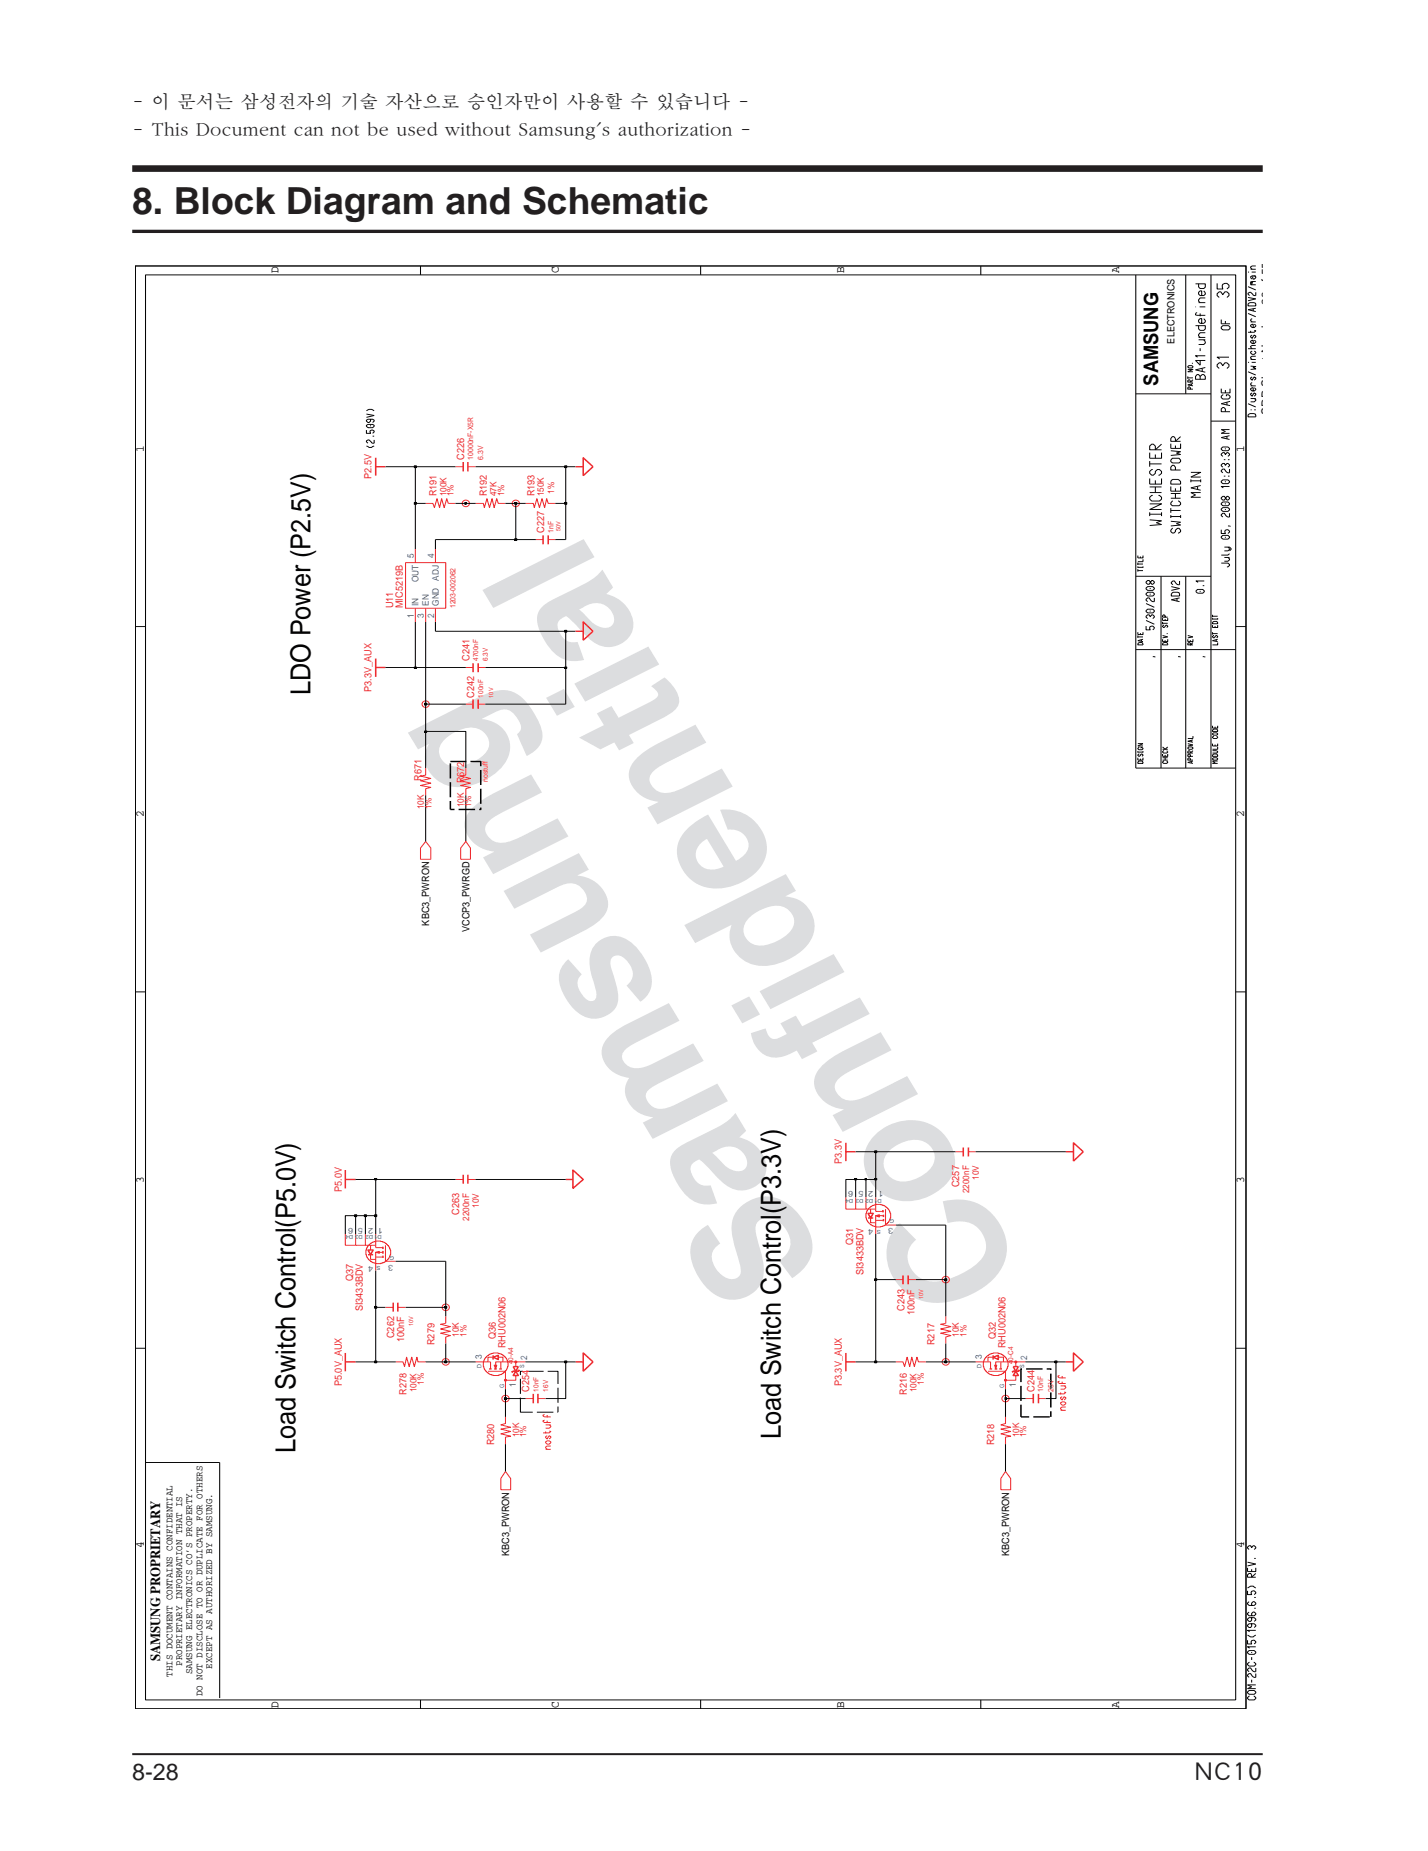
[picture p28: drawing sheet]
<svg xmlns="http://www.w3.org/2000/svg" width="216mm" height="280mm" viewBox="0 0 216 280" stroke-linecap="round" stroke-linejoin="round" font-family="sans-serif">
<defs><g id="words">
<g font-size="23.9" fill="#dcdddf">
<text x="125.2" y="191.6" transform="rotate(-121 125.2 191.6)">Samsung</text>
<text x="155.3" y="192.7" transform="rotate(-121 155.3 192.7)">Confidential</text>
</g>
<text font-size="5.6" fill="#231f20" x="20" y="32.3">8. Block Diagram and Schematic</text>
<g font-size="4.2" fill="#030303">
<text x="47" y="105.2" transform="rotate(-90 47 105.2)">LDO Power (P2.5V)</text>
<text x="44.7" y="219.8" transform="rotate(-90 44.7 219.8)">Load Switch Control(P5.0V)</text>
<text x="118.1" y="217.7" transform="rotate(-90 118.1 217.7)">Load Switch Control(P3.3V)</text>
</g>
<g font-size="3.5" fill="#231f20">
<text x="20" y="269.2">8-28</text>
<text x="180.6" y="269">NC10</text>
</g>
<text font-size="3" fill="#030303" x="175.2" y="58.3" transform="rotate(-90 175.2 58.3)">SAMSUNG</text>
<g font-size="2.8" fill="#231f20">
<text x="20" y="16.3">- 이 문서는 삼성전자의 기술 자산으로 승인자만이 사용할 수 있습니다 -</text>
<text x="20" y="20.5">- This Document can not be used without Samsung's authorization -</text>
</g>
<text font-size="2.1" fill="#030303" x="24.2" y="251.3" transform="rotate(-90 24.2 251.3)">SAMSUNG PROPRIETARY</text>
<text font-size="1.9" fill="#231f20" x="192.2" y="62.7" transform="rotate(-90 192.2 62.7)">SRP Sheet Number: 28 of 55</text>
<g font-size="1.8" fill="#030303">
<text x="42.2" y="41.4" transform="rotate(-90 42.2 41.4)">D</text>
<text x="84.5" y="41.4" transform="rotate(-90 84.5 41.4)">C</text>
<text x="127.7" y="41.4" transform="rotate(-90 127.7 41.4)">B</text>
<text x="169.3" y="41.4" transform="rotate(-90 169.3 41.4)">A</text>
<text x="21.7" y="68.3" transform="rotate(-90 21.7 68.3)">1</text>
<text x="188.2" y="68.3" transform="rotate(-90 188.2 68.3)">1</text>
<text x="21.7" y="123.6" transform="rotate(-90 21.7 123.6)">2</text>
<text x="188.2" y="123.6" transform="rotate(-90 188.2 123.6)">2</text>
<text x="21.7" y="178.9" transform="rotate(-90 21.7 178.9)">3</text>
<text x="188.2" y="178.9" transform="rotate(-90 188.2 178.9)">3</text>
<text x="21.7" y="234.2" transform="rotate(-90 21.7 234.2)">4</text>
<text x="188.2" y="234.2" transform="rotate(-90 188.2 234.2)">4</text>
<text x="42.2" y="258.4" transform="rotate(-90 42.2 258.4)">D</text>
<text x="84.5" y="258.4" transform="rotate(-90 84.5 258.4)">C</text>
<text x="127.7" y="258.4" transform="rotate(-90 127.7 258.4)">B</text>
<text x="169.3" y="258.4" transform="rotate(-90 169.3 258.4)">A</text>
</g>
<g font-size="1.5" fill="#030303">
<text x="177.6" y="52" transform="rotate(-90 177.6 52)">ELECTRONICS</text>
<text x="64.9" y="140" transform="rotate(-90 64.9 140)">KBC3_PWRON</text>
<text x="71" y="141" transform="rotate(-90 71 141)">VCCP3_PWRGD</text>
<text x="77" y="235.4" transform="rotate(-90 77 235.4)">KBC3_PWRON</text>
<text x="152.6" y="235.4" transform="rotate(-90 152.6 235.4)">KBC3_PWRON</text>
<text x="26.1" y="253.7" transform="rotate(-90 26.1 253.7)">THIS DOCUMENT CONTAINS CONFIDENTIAL</text>
<text x="27.6" y="252" transform="rotate(-90 27.6 252)">PROPRIETARY INFORMATION THAT IS</text>
<text x="29.1" y="253.2" transform="rotate(-90 29.1 253.2)">SAMSUNG ELECTRONICS CO’S PROPERTY.</text>
<text x="30.6" y="256.6" transform="rotate(-90 30.6 256.6)">DO NOT DISCLOSE TO OR DUPLICATE FOR OTHERS</text>
<text x="32.1" y="252.4" transform="rotate(-90 32.1 252.4)">EXCEPT AS AUTHORIZED BY SAMSUNG.</text>
</g>
<g font-size="1.5" fill="#ee292e">
<text x="70.2" y="69.5" transform="rotate(-90 70.2 69.5)">C226</text>
<text x="56.2" y="72.5" transform="rotate(-90 56.2 72.5)">P2.5V</text>
<text x="66" y="75.1" transform="rotate(-90 66 75.1)">R191</text>
<text x="73.7" y="75.1" transform="rotate(-90 73.7 75.1)">R192</text>
<text x="80.8" y="75.1" transform="rotate(-90 80.8 75.1)">R193</text>
<text x="82.3" y="80.6" transform="rotate(-90 82.3 80.6)">C227</text>
<text x="59.5" y="92" transform="rotate(-90 59.5 92)">U11</text>
<text x="61" y="92" transform="rotate(-90 61 92)">MIC5219B</text>
<text x="71" y="100" transform="rotate(-90 71 100)">C241</text>
<text x="56.2" y="104.7" transform="rotate(-90 56.2 104.7)">P3.3V_AUX</text>
<text x="71.7" y="105.5" transform="rotate(-90 71.7 105.5)">C242</text>
<text x="63.8" y="118.1" transform="rotate(-90 63.8 118.1)">R671</text>
<text x="70.2" y="118.5" transform="rotate(-90 70.2 118.5)">R672</text>
<text x="127.3" y="176.1" transform="rotate(-90 127.3 176.1)">P3.3V</text>
<text x="145.1" y="179.6" transform="rotate(-90 145.1 179.6)">C257</text>
<text x="51.7" y="180.3" transform="rotate(-90 51.7 180.3)">P5.0V</text>
<text x="69.5" y="183.8" transform="rotate(-90 69.5 183.8)">C263</text>
<text x="129" y="188.3" transform="rotate(-90 129 188.3)">Q31</text>
<text x="53.4" y="193.8" transform="rotate(-90 53.4 193.8)">Q37</text>
<text x="130.6" y="192.9" transform="rotate(-90 130.6 192.9)">SI3433BDV</text>
<text x="54.9" y="198.4" transform="rotate(-90 54.9 198.4)">SI3433BDV</text>
<text x="59.6" y="202.4" transform="rotate(-90 59.6 202.4)">C262</text>
<text x="61.1" y="203" transform="rotate(-90 61.1 203)">100nF</text>
<text x="65.7" y="203.5" transform="rotate(-90 65.7 203.5)">R279</text>
<text x="75" y="202.6" transform="rotate(-90 75 202.6)">Q36</text>
<text x="76.5" y="203.9" transform="rotate(-90 76.5 203.9)">RHU002N06</text>
<text x="136.8" y="198.3" transform="rotate(-90 136.8 198.3)">C243</text>
<text x="138.3" y="198.9" transform="rotate(-90 138.3 198.9)">100nF</text>
<text x="141.3" y="203.5" transform="rotate(-90 141.3 203.5)">R217</text>
<text x="150.6" y="202.6" transform="rotate(-90 150.6 202.6)">Q32</text>
<text x="152.1" y="203.9" transform="rotate(-90 152.1 203.9)">RHU002N06</text>
<text x="51.7" y="209.7" transform="rotate(-90 51.7 209.7)">P5.0V_AUX</text>
<text x="127.3" y="209.7" transform="rotate(-90 127.3 209.7)">P3.3V_AUX</text>
<text x="61.5" y="211" transform="rotate(-90 61.5 211)">R278</text>
<text x="80" y="210.5" transform="rotate(-90 80 210.5)">C254</text>
<text x="137.1" y="211" transform="rotate(-90 137.1 211)">R216</text>
<text x="156.5" y="210.5" transform="rotate(-90 156.5 210.5)">C244</text>
<text x="74.8" y="218.6" transform="rotate(-90 74.8 218.6)">R280</text>
<text x="150.4" y="218.6" transform="rotate(-90 150.4 218.6)">R218</text>
</g>
<g font-size="1.4" fill="#ee292e">
<text x="67.5" y="75.1" transform="rotate(-90 67.5 75.1)">100K</text>
<text x="68.6" y="75.1" transform="rotate(-90 68.6 75.1)">1%</text>
<text x="75.1" y="75.1" transform="rotate(-90 75.1 75.1)">47K</text>
<text x="76.3" y="75.1" transform="rotate(-90 76.3 75.1)">1%</text>
<text x="82.3" y="75.1" transform="rotate(-90 82.3 75.1)">150K</text>
<text x="83.8" y="74.7" transform="rotate(-90 83.8 74.7)">1%</text>
<text x="64.1" y="122.4" transform="rotate(-90 64.1 122.4)">10K</text>
<text x="65.3" y="122.4" transform="rotate(-90 65.3 122.4)">1%</text>
<text x="70.2" y="122.1" transform="rotate(-90 70.2 122.1)">10K</text>
<text x="71.3" y="122.1" transform="rotate(-90 71.3 122.1)">1%</text>
<text x="148.1" y="178.5" transform="rotate(-90 148.1 178.5)">10V</text>
<text x="71" y="184.7" transform="rotate(-90 71 184.7)">2200nF</text>
<text x="72.4" y="182.7" transform="rotate(-90 72.4 182.7)">10V</text>
<text x="146.6" y="180.5" transform="rotate(-90 146.6 180.5)">2200nF</text>
<text x="69.4" y="202.2" transform="rotate(-90 69.4 202.2)">10K</text>
<text x="70.6" y="202.2" transform="rotate(-90 70.6 202.2)">1%</text>
<text x="145" y="202.2" transform="rotate(-90 145 202.2)">10K</text>
<text x="146.2" y="202.2" transform="rotate(-90 146.2 202.2)">1%</text>
<text x="64.1" y="209.5" transform="rotate(-90 64.1 209.5)">1%</text>
<text x="139.7" y="209.5" transform="rotate(-90 139.7 209.5)">1%</text>
<text x="63" y="210.6" transform="rotate(-90 63 210.6)">100K</text>
<text x="138.6" y="210.6" transform="rotate(-90 138.6 210.6)">100K</text>
<text x="78.5" y="217.4" transform="rotate(-90 78.5 217.4)">10K</text>
<text x="79.6" y="217.4" transform="rotate(-90 79.6 217.4)">1%</text>
<text x="154.1" y="217.4" transform="rotate(-90 154.1 217.4)">10K</text>
<text x="155.2" y="217.4" transform="rotate(-90 155.2 217.4)">1%</text>
</g>
<g font-size="1.4" fill="#2859a8">
<text x="62.6" y="84.4" transform="rotate(-90 62.6 84.4)">5</text>
<text x="63.3" y="88.1" transform="rotate(-90 63.3 88.1)">OUT</text>
<text x="65.7" y="84.4" transform="rotate(-90 65.7 84.4)">4</text>
<text x="66.4" y="87.8" transform="rotate(-90 66.4 87.8)">ADJ</text>
<text x="62.6" y="93.4" transform="rotate(-90 62.6 93.4)">1</text>
<text x="63.3" y="91.7" transform="rotate(-90 63.3 91.7)">IN</text>
<text x="64.1" y="93.4" transform="rotate(-90 64.1 93.4)">3</text>
<text x="64.9" y="91.7" transform="rotate(-90 64.9 91.7)">EN</text>
<text x="65.7" y="93.4" transform="rotate(-90 65.7 93.4)">2</text>
<text x="66.4" y="91.7" transform="rotate(-90 66.4 91.7)">GND</text>
<text x="72.9" y="205.5" transform="rotate(-90 72.9 205.5)">3</text>
<text x="78" y="209.8" transform="rotate(-90 78 209.8)">1</text>
<text x="79.7" y="205.7" transform="rotate(-90 79.7 205.7)">2</text>
<text x="148.5" y="205.5" transform="rotate(-90 148.5 205.5)">3</text>
<text x="153.7" y="209.8" transform="rotate(-90 153.7 209.8)">1</text>
<text x="155.4" y="205.7" transform="rotate(-90 155.4 205.7)">2</text>
</g>
<g font-size="1.2" fill="#2859a8">
<text x="53.4" y="185.8" transform="rotate(-180 53.4 185.8)">6</text>
<text x="54.9" y="185.8" transform="rotate(-180 54.9 185.8)">5</text>
<text x="57.9" y="185.8" transform="rotate(-180 57.9 185.8)">1 2</text>
<text x="130.6" y="180.2" transform="rotate(-180 130.6 180.2)">5 6</text>
<text x="132.1" y="180.2" transform="rotate(-180 132.1 180.2)">2</text>
<text x="132.1" y="186" transform="rotate(-180 132.1 186)">4</text>
<text x="133.6" y="180.2" transform="rotate(-180 133.6 180.2)">1</text>
<text x="135.1" y="185.8" transform="rotate(-180 135.1 185.8)">3</text>
<text x="56.4" y="191.5" transform="rotate(-180 56.4 191.5)">4</text>
<text x="59.5" y="191.3" transform="rotate(-180 59.5 191.3)">3</text>
</g>
<g font-size="1.1" fill="#ee292e">
<text x="71.6" y="69.5" transform="rotate(-90 71.6 69.5)">10000nF-X5R</text>
<text x="73.1" y="69.5" transform="rotate(-90 73.1 69.5)">6.3V</text>
<text x="83.7" y="80.6" transform="rotate(-90 83.7 80.6)">1nF</text>
<text x="68.9" y="92" transform="rotate(-90 68.9 92)">1203-002062</text>
<text x="72.3" y="100" transform="rotate(-90 72.3 100)">4700nF</text>
<text x="73.8" y="100" transform="rotate(-90 73.8 100)">6.3V</text>
<text x="73.1" y="105.5" transform="rotate(-90 73.1 105.5)">100nF</text>
<text x="73.8" y="118.3" transform="rotate(-90 73.8 118.3)">nostuff</text>
<text x="77.6" y="206.4" transform="rotate(-90 77.6 206.4)">40-A4</text>
<text x="153.3" y="206.4" transform="rotate(-90 153.3 206.4)">40-C4</text>
<text x="81.4" y="210.5" transform="rotate(-90 81.4 210.5)">10nF</text>
<text x="82.9" y="210.5" transform="rotate(-90 82.9 210.5)">16V</text>
<text x="157.8" y="210.5" transform="rotate(-90 157.8 210.5)">10nF</text>
<text x="159.3" y="210.5" transform="rotate(-90 159.3 210.5)">25V</text>
</g>
<g font-size=".9" fill="#ee292e">
<text x="84.8" y="80.3" transform="rotate(-90 84.8 80.3)">50V</text>
<text x="74.6" y="105.5" transform="rotate(-90 74.6 105.5)">10V</text>
<text x="139.6" y="196.5" transform="rotate(-90 139.6 196.5)">10V</text>
<text x="62.5" y="200.6" transform="rotate(-90 62.5 200.6)">10V</text>
</g>
<g font-size=".9" fill="#2859a8">
<text x="72.8" y="206.9" transform="rotate(-90 72.8 206.9)">D</text>
<text x="76.2" y="210" transform="rotate(-90 76.2 210)">G</text>
<text x="79.3" y="206.9" transform="rotate(-90 79.3 206.9)">S</text>
<text x="148.5" y="206.9" transform="rotate(-90 148.5 206.9)">D</text>
<text x="151.9" y="210" transform="rotate(-90 151.9 210)">G</text>
<text x="154.9" y="206.9" transform="rotate(-90 154.9 206.9)">S</text>
</g>
<g font-size=".8" fill="#2859a8">
<text x="133.4" y="181.4" transform="rotate(-180 133.4 181.4)">D1 D2 D3 D4</text>
<text x="135.3" y="184.4" transform="rotate(-180 135.3 184.4)">G</text>
<text x="56.4" y="186.9" transform="rotate(-180 56.4 186.9)">D2 D3 D4</text>
<text x="57.5" y="191.6" transform="rotate(-180 57.5 191.6)">S</text>
<text x="57.8" y="186.9" transform="rotate(-180 57.8 186.9)">D1</text>
<text x="59.6" y="190" transform="rotate(-180 59.6 190)">G</text>
<text x="133.2" y="186" transform="rotate(-180 133.2 186)">S</text>
</g>
</g></defs>
<path d="M20 265.3h171" fill="none" stroke="#231f20" stroke-width=".3"/>
<path d="M20 25.5h171" fill="none" stroke="#231f20" stroke-width="1" stroke-linecap="butt"/>
<path d="M20 35h171" fill="none" stroke="#231f20" stroke-width=".5"/>
<path d="M20 39.9h170.9v220.9h-170.9z" fill="#fff"/>
<path d="M64.4 116.2v1.1l-.8 .1 1.6 .4-1.6 .3 1.6 .4-1.6 .3 1.6 .3-.8 .2v1M58.3 197.8h1.2M60.2 197.8h1.1M71.9 206h2.3v1.1M73.4 205.4l.5-.5 .7-.2h.8l.4 .1 .7 .6 .3 .4v.9l-.3 .7-.4 .4-.7 .3h-.8l-.5-.2-.8-.7a1.52 1.52 0 0 1-.2-1.2zM74.6 205.3h-.8v.7M75.4 205.3h.7v.7M75.8 206v1.1M76.5 222.6l.7 1.1v1.7h-1.4v-1.7z" fill="none" stroke="#ee292e" stroke-width=".15"/>
<path d="M85.6 178.4h1.1M86.7 177l1.5 1.4-1.5 1.4zM59.5 197.1v1.3M60.2 197.1v1.3M52.2 206h1.6M52.2 204.7v2.7M74 207.1h.4M74.7 207.1h.4M75.5 207.1h.4M77.6 206.7h.8l-.4 .7z" fill="none" stroke="#ee292e" stroke-width=".22"/>
<path d="M74.7 206.5h.4l-.1 .6z" fill="#ee292e"/>
<path d="M73.8 207.4h2.7v2.7M74.7 206.5h.4l-.1 .6zM79.5 206h-4.5v.7" fill="none" stroke="#ee292e" stroke-width=".15"/>
<path d="M74.6 205.3l.8-.3v.7zM74.6 205v.7M78.6 207.2l-.2 .2h-.8l-.2 .2" fill="none" stroke="#ee292e" stroke-width=".22"/>
<circle cx="78" cy="206" r=".15" fill="#ee292e"/>
<circle cx="78" cy="206" r=".15" fill="none" stroke="#ee292e" stroke-width=".15"/>
<circle cx="76.5" cy="208.8" r=".15" fill="#ee292e"/>
<g fill="none" stroke="#ee292e" stroke-width=".15">
<path d="M81.1 81.6h1M82.9 81.6h1.1M55.7 188.4l.4-.4 .7-.3h.8l.5 .2 .7 .5 .2 .5 .1 .9-.3 .6-.3 .3-.4 .3-.5 .1h-.8l-.4-.1-.8-.7a1.52 1.52 0 0 1-.3-1.2zM56 189.8v.7h.8M56.8 186.7v2h1.1M56.8 188.4h-.8v.7M56.8 190.2h1.1M57.9 189.4h-1.1v2.8M58.3 188.4v2.4h1.6M78 208.1v.7h-1.5M78 206v.7"/>
<circle cx="76.5" cy="208.8" r=".15"/>
</g>
<path d="M82.1 81v1.3M82.9 81v1.3M55.7 189.8h.7M55.7 189.1h.7l-.4 .7zM57.9 188.6v.3M57.9 189.2v.5M57.9 189.9v.4M78 207.4l.4 .7h-.8zM78.6 207.2l-.2 .2h-.8l-.2 .2M87.1 206h1.1M88.2 204.7l1.5 1.3-1.5 1.4z" fill="none" stroke="#ee292e" stroke-width=".22"/>
<path d="M56.8 189.4l.6-.1v.3z" fill="#ee292e"/>
<path d="M52.2 186.7v1.7h1.6M53.8 186.7v1.7h1.5M55.3 186.7v1.7h.7M56.8 189.4l.6-.1v.3zM131.3 182.9l.7-.6 .5-.1h.7l.5 .1 .7 .6 .2 .4 .1 1-.3 .6-.5 .4-.7 .3h-.7l-.5-.1-.8-.8a1.52 1.52 0 0 1-.2-1.2zM131.7 184.3v.7h.8M132.5 182.9h-.8v.6M132.5 184.6h1.1M132.5 181.1v2.2h1.1M133.6 183.9h-1.1v2.8M133.9 182.9v2.4h1.6" fill="none" stroke="#ee292e" stroke-width=".15"/>
<path d="M131.3 184.3h.8M131.3 183.5h.8l-.4 .8zM133.6 183v.4M133.6 183.8v.3M133.6 184.4v.3" fill="none" stroke="#ee292e" stroke-width=".22"/>
<path d="M132.5 183.9l.5-.1v.3z" fill="#ee292e"/>
<g fill="none" stroke="#ee292e" stroke-width=".15">
<path d="M64.4 76.1h1.1l.2 .7 .4-1.4 .4 1.4 .3-1.4 .4 1.4 .4-1.4 .2 .7h1.1M68.9 70.6h1.2M70.8 70.6h1.1M71.9 76.1h1.2l.2 .7 .4-1.4 .3 1.4 .4-1.4 .3 1.4 .4-1.4 .3 .7h1.1M79.5 76.1h1.2l.1 .7 .4-1.4 .4 1.4 .4-1.4 .4 1.4 .3-1.4 .2 .7h1.1M61.3 85.1h6.1v6.9h-6.1zM61.3 92h.1M62.8 83v2.1M62.8 92v2.1M64.4 92v2.1M65.9 83v2.1M65.9 92v2.1"/>
<path d="M70.5 101h1.1M70.5 116.2v1.1l-.8 .1 1.5 .4-1.5 .3 1.5 .4-1.5 .3 1.5 .3-.7 .2v1M72.3 101h1.1M64.4 127.3l.8 1v1.7h-1.6v-1.7zM70.5 127.3l.7 1v1.7h-1.5v-1.7zM144.5 174.2h1.2M146.5 174.2h1.1M67.4 199.1v1.1l-.8 .1 1.5 .4-1.5 .3 1.5 .4-1.5 .3 1.5 .3-.7 .2v1M127.9 181.1v1.8h1.5M129.4 181.1v1.8h1.6M131 181.1v1.8h.7M132.5 183.9l.5-.1v.3z"/>
<path d="M135.5 193.6h1.1M137.4 193.6h1.1M59.9 206h1.1l.2 .7 .3-1.4 .4 1.4 .4-1.4 .4 1.4 .4-1.4 .1 .7h1.2M76.5 214.3v1l-.7 .2 1.4 .4-1.4 .3 1.4 .3-1.4 .4 1.4 .3-.7 .2v1.1M79.5 211.6h1.2M81.4 211.6h1.1M147.6 206h2.2v1.1M149.1 205.4l.7-.6 .4-.1h.8l.5 .1 .7 .6 .2 .4 .1 .9-.5 .8-.5 .4-.5 .2h-.8l-.4-.2-.8-.7a1.52 1.52 0 0 1-.3-1.2zM150.2 205.3h-.8v.7M151 205.3h.8v.7M151.4 206v1.1M155.1 211.6h1.2"/>
<path d="M157.1 211.6h1.1M152.1 222.6l.8 1.1v1.7h-1.5v-1.7z"/>
<circle cx="70.4" cy="76.1" r=".52"/>
<circle cx="78" cy="76.1" r=".52"/>
<circle cx="64.4" cy="106.5" r=".52"/>
<circle cx="67.4" cy="197.8" r=".52"/>
<circle cx="143" cy="193.6" r=".52"/>
<circle cx="67.4" cy="206" r=".52"/>
<circle cx="76.4" cy="211.6" r=".52"/>
<circle cx="143" cy="206" r=".52"/>
<circle cx="152.1" cy="211.6" r=".52"/>
</g>
<g fill="none" stroke="#ee292e" stroke-width=".22">
<path d="M56.8 69.2v2.8M56.8 70.6h1.5M70.1 69.9v1.4M70.8 69.9v1.4M87.1 70.6h1.1M88.2 69.2l1.5 1.4-1.5 1.4zM56.8 99.6v2.8M87.1 95.5h1.1M88.2 94.1l1.5 1.4-1.5 1.3zM56.8 101h1.5M71.6 100.3v1.4M72.3 100.3v1.4"/>
<path d="M127.9 174.2h1.5M127.9 172.9v2.7M145.7 173.6v1.3M146.5 173.6v1.3M161.2 174.2h1.2M162.4 172.9l1.5 1.3-1.5 1.4zM136.6 192.9v1.4M137.4 192.9v1.4M80.7 210.8v1.5M81.4 210.8v1.5M127.9 206h1.5M127.9 204.7v2.7"/>
<path d="M149.7 207.1h.4M150.5 207.1h.3M151.2 207.1h.3M153.3 206.7h.7l-.3 .7zM156.3 210.8v1.5M157.1 210.8v1.5"/>
</g>
<path d="M150.5 206.5h.3l-.2 .6z" fill="#ee292e"/>
<path d="M149.4 207.4h2.7v2.7M150.5 206.5h.3l-.2 .6zM155.1 206h-4.5v.7" fill="none" stroke="#ee292e" stroke-width=".15"/>
<path d="M150.2 205.3l.8-.3v.7zM150.2 205v.7M154.2 207.2l-.2 .2h-.7l-.2 .2" fill="none" stroke="#ee292e" stroke-width=".22"/>
<circle cx="153.6" cy="206" r=".15" fill="#ee292e"/>
<circle cx="153.6" cy="206" r=".15" fill="none" stroke="#ee292e" stroke-width=".15"/>
<circle cx="152.1" cy="208.8" r=".15" fill="#ee292e"/>
<g fill="none" stroke="#ee292e" stroke-width=".15">
<path d="M70.5 106.5h1.1M72.3 106.5h1.1M68.9 178.4h1.2M70.8 178.4h1.1M143.1 199.1v1.1l-.8 .1 1.5 .4-1.5 .3 1.5 .4-1.5 .3 1.5 .3-.7 .2v1M135.5 206h1.1l.2 .7 .4-1.4 .4 1.4 .3-1.4 .4 1.4 .4-1.4 .2 .7h1.1M152.1 214.3v1l-.7 .2 1.5 .4-1.5 .3 1.5 .3-1.5 .4 1.5 .3-.8 .2v1.1M153.7 208.1v.7h-1.6M153.7 206v.7"/>
<circle cx="152.1" cy="208.8" r=".15"/>
</g>
<path d="M71.6 105.8v1.4M72.3 105.8v1.4M52.2 178.4h1.6M52.2 177v2.8M70.1 177.7v1.4M70.8 177.7v1.4M153.7 207.4l.3 .7h-.7zM154.2 207.2l-.2 .2h-.7l-.2 .2M161.2 206h1.2M162.4 204.7l1.5 1.3-1.5 1.4z" fill="none" stroke="#ee292e" stroke-width=".22"/>
<path d="M147.6 174.2h13.6M161.2 206h-1.5v5.6h-1.5" fill="none" stroke="#030303" stroke-width=".15"/>
<path d="M159.6 205.9h.3v.3h-.3z" fill-rule="evenodd" fill="#030303"/>
<path d="M152.1 218.5v4.1M155.1 206h4.6M155.1 211.6h-3v2.7M159.6 205.9h.3v.3h-.3z" fill="none" stroke="#030303" stroke-width=".15"/>
<path d="M152 211.4h.2v.3h-.2z" fill-rule="evenodd" fill="#030303"/>
<path d="M132.5 174.2h12M143.1 206h4.5M152 211.4h.2v.3h-.2zM152.1 210.1v1.5" fill="none" stroke="#030303" stroke-width=".15"/>
<path d="M142.9 205.9h.3v.3h-.3z" fill-rule="evenodd" fill="#030303"/>
<path d="M143.1 193.6v5.5M142.9 205.9h.3v.3h-.3zM143.1 203.2v2.8h-3.1" fill="none" stroke="#030303" stroke-width=".15"/>
<path d="M142.9 193.4h.3v.3h-.3z" fill-rule="evenodd" fill="#030303"/>
<path d="M132.5 193.6h3M135.5 185.3h7.6v8.3h-4.6M142.9 193.4h.3v.3h-.3zM132.5 206h3" fill="none" stroke="#030303" stroke-width=".15"/>
<path d="M132.3 205.9h.3v.3h-.3z" fill-rule="evenodd" fill="#030303"/>
<path d="M132.5 193.6v12.4h-3.1M132.3 205.9h.3v.3h-.3z" fill="none" stroke="#030303" stroke-width=".15"/>
<path d="M132.3 193.4h.3v.3h-.3z" fill-rule="evenodd" fill="#030303"/>
<path d="M132.5 178.4v2.7M132.3 193.4h.3v.3h-.3zM132.5 186.7v6.9" fill="none" stroke="#030303" stroke-width=".15"/>
<path d="M132.3 178.3h.3v.2h-.3z" fill-rule="evenodd" fill="#030303"/>
<path d="M132.3 178.3h.3v.2h-.3zM132.5 174.2v4.2h-1.5" fill="none" stroke="#030303" stroke-width=".15"/>
<path d="M132.3 174.1h.3v.3h-.3z" fill-rule="evenodd" fill="#030303"/>
<path d="M129.4 174.2h3.1M131 178.4v2.7M132.3 174.1h.3v.3h-.3z" fill="none" stroke="#030303" stroke-width=".15"/>
<path d="M130.8 178.3h.3v.2h-.3z" fill-rule="evenodd" fill="#030303"/>
<path d="M130.8 178.3h.3v.2h-.3zM131 178.4h-1.6v2.7" fill="none" stroke="#030303" stroke-width=".15"/>
<path d="M129.3 178.3h.3v.2h-.3z" fill-rule="evenodd" fill="#030303"/>
<path d="M85.6 70.6h1.5M85.6 95.5h1.5M129.3 178.3h.3v.2h-.3zM129.4 178.4h-1.5v2.7M87.1 206h-1.5v5.6h-3.1" fill="none" stroke="#030303" stroke-width=".15"/>
<path d="M85.4 205.9h.3v.3h-.3z" fill-rule="evenodd" fill="#030303"/>
<path d="M85.6 101v5.5h-12.2M71.9 178.4h13.7M79.5 206h6.1M85.4 205.9h.3v.3h-.3z" fill="none" stroke="#030303" stroke-width=".15"/>
<path d="M85.4 100.9h.3v.2h-.3z" fill-rule="evenodd" fill="#030303"/>
<path d="M85.6 95.5v5.5h-12.2M85.4 100.9h.3v.2h-.3z" fill="none" stroke="#030303" stroke-width=".15"/>
<path d="M85.4 95.4h.3v.2h-.3z" fill-rule="evenodd" fill="#030303"/>
<path d="M85.6 76.1v5.5h-1.6M65.9 95.5h19.7M85.4 95.4h.3v.2h-.3z" fill="none" stroke="#030303" stroke-width=".15"/>
<path d="M85.4 76h.3v.3h-.3z" fill-rule="evenodd" fill="#030303"/>
<path d="M85.4 76h.3v.3h-.3zM85.6 70.6v5.5h-1.6" fill="none" stroke="#030303" stroke-width=".15"/>
<path d="M85.4 70.5h.3v.2h-.3z" fill-rule="evenodd" fill="#030303"/>
<path d="M71.9 70.6h13.7M78 76.1h1.5M85.4 70.5h.3v.2h-.3zM78 81.6h3.1M76.5 211.6h3" fill="none" stroke="#030303" stroke-width=".15"/>
<path d="M77.9 81.5h.3v.3h-.3z" fill-rule="evenodd" fill="#030303"/>
<path d="M78 76.1v5.5h-12.1M77.9 81.5h.3v.3h-.3z" fill="none" stroke="#030303" stroke-width=".15"/>
<path d="M77.9 76h.3v.3h-.3z" fill-rule="evenodd" fill="#030303"/>
<path d="M76.5 76.1h1.5M77.9 76h.3v.3h-.3zM76.5 211.6v2.7M76.5 218.5v4.1" fill="none" stroke="#030303" stroke-width=".15"/>
<path d="M76.3 211.4h.3v.3h-.3z" fill-rule="evenodd" fill="#030303"/>
<path d="M70.5 76.1h1.4M62.8 101h7.7M64.4 106.5h6.1M64.4 110.6h6.1v5.6M70.5 120.3v7M67.4 206h4.5M76.3 211.4h.3v.3h-.3zM76.5 210.1v1.5" fill="none" stroke="#030303" stroke-width=".15"/>
<path d="M70.3 76h.2v.3h-.2z" fill-rule="evenodd" fill="#030303"/>
<path d="M62.8 70.6h6.1M68.9 76.1h1.6M70.3 76h.2v.3h-.2zM56.8 178.4h12.1" fill="none" stroke="#030303" stroke-width=".15"/>
<path d="M67.3 205.9h.3v.3h-.3z" fill-rule="evenodd" fill="#030303"/>
<path d="M67.4 197.8v1.3M67.3 205.9h.3v.3h-.3zM67.4 203.2v2.8h-3" fill="none" stroke="#030303" stroke-width=".15"/>
<path d="M67.3 197.6h.3v.3h-.3z" fill-rule="evenodd" fill="#030303"/>
<path d="M65.9 81.6v1.4M65.9 94.1v1.4M64.4 110.6v5.6M64.4 120.3v7M59.9 190.8h7.5v7h-6.1M67.3 197.6h.3v.3h-.3z" fill="none" stroke="#030303" stroke-width=".15"/>
<path d="M64.2 110.6h.3v.2h-.3z" fill-rule="evenodd" fill="#030303"/>
<path d="M64.2 110.6h.3v.2h-.3zM64.4 106.5v4.1" fill="none" stroke="#030303" stroke-width=".15"/>
<path d="M64.2 106.4h.3v.3h-.3z" fill-rule="evenodd" fill="#030303"/>
<path d="M62.8 76.1h1.6M64.4 94.1v12.4M64.2 106.4h.3v.3h-.3z" fill="none" stroke="#030303" stroke-width=".15"/>
<path d="M62.7 100.9h.3v.2h-.3z" fill-rule="evenodd" fill="#030303"/>
<path d="M62.8 76.1v6.9M62.8 94.1v6.9h-4.5M62.7 100.9h.3v.2h-.3z" fill="none" stroke="#030303" stroke-width=".15"/>
<path d="M62.7 76h.3v.3h-.3z" fill-rule="evenodd" fill="#030303"/>
<path d="M62.7 76h.3v.3h-.3zM62.8 70.6v5.5" fill="none" stroke="#030303" stroke-width=".15"/>
<path d="M62.7 70.5h.3v.2h-.3z" fill-rule="evenodd" fill="#030303"/>
<path d="M58.3 70.6h4.5M62.7 70.5h.3v.2h-.3zM56.8 197.8h1.5M56.8 206h3.1" fill="none" stroke="#030303" stroke-width=".15"/>
<path d="M56.7 205.9h.3v.3h-.3z" fill-rule="evenodd" fill="#030303"/>
<path d="M56.8 197.8v8.2h-3M56.7 205.9h.3v.3h-.3z" fill="none" stroke="#030303" stroke-width=".15"/>
<path d="M56.7 197.6h.3v.3h-.3z" fill-rule="evenodd" fill="#030303"/>
<path d="M56.7 197.6h.3v.3h-.3zM56.8 183.9v2.8M56.8 192.2v5.6" fill="none" stroke="#030303" stroke-width=".15"/>
<path d="M56.7 183.8h.3v.2h-.3z" fill-rule="evenodd" fill="#030303"/>
<path d="M56.8 178.4v5.5h-1.5M56.7 183.8h.3v.2h-.3z" fill="none" stroke="#030303" stroke-width=".15"/>
<path d="M56.7 178.3h.3v.2h-.3z" fill-rule="evenodd" fill="#030303"/>
<path d="M53.8 178.4h3M56.7 178.3h.3v.2h-.3zM55.3 183.9v2.8" fill="none" stroke="#030303" stroke-width=".15"/>
<path d="M55.1 183.8h.3v.2h-.3z" fill-rule="evenodd" fill="#030303"/>
<path d="M55.1 183.8h.3v.2h-.3zM55.3 183.9h-1.5v2.8" fill="none" stroke="#030303" stroke-width=".15"/>
<path d="M53.6 183.8h.3v.2h-.3z" fill-rule="evenodd" fill="#030303"/>
<g fill="none" stroke="#030303" stroke-width=".15">
<path d="M22 41.6h164.9v215.5h-164.9zM63.6 40.2v1.4M106 40.2v1.4M148.4 40.2v1.4M171.8 59.6h11.4M171.8 41.6v74.6h15.1M179.4 41.6v18M179.7 55.5l.1-.2h.5l.1 .2-.1 .2h-.5zM179.7 55.9h.7l-.7 .3h.7M179.7 56.9v.4M179.7 57.2h.7M180.1 58.9v-.2l-.2-.2-.2 .2v.2h.7"/>
<path d="M180.2 58.1v.2M180.3 55h.1M180.4 57.4l-.3 .4v-.2l-.2-.2-.2 .2v.2h.7M180.4 58l-.7 .2 .7 .2M180.8 49.3h1.5v.5l-.2 .2h-.6l-.2-.2v-.5M180.8 42.9h1.5v.5l-.2 .2h-.6l-.2-.2v-.5M180.8 46.4h.1M181.1 56.7h.2l.2 .2 .3-.2h.3l.2 .2v.5h-1.5v-.5zM181.1 47.3l-.3 .1v.2l1.5 .1M181.3 51.4h1M181.3 45.8h1M181.3 51h1"/>
<path d="M181.5 46.4h.8M181.5 47.4v.4M181.5 52.7v.4M181.5 56.9v.5M181.8 55.7v.5M182.1 48.2l.2 .3v.2l-.2 .2h-.6l-.2-.2v-.3l.2-.2h.3v.7M182.1 51.4l.2 .3v.2l-.2 .2h-.8M182.1 44l.2 .3v.2l-.2 .2h-.6l-.2-.2v-.3l.2-.2h.3v.7M182.3 50.3h-.8l-.2 .3v.2l.2 .2M182.3 53.8h-1.5l.3 .2M182.3 45.1h-.8l-.2 .3v.2l.2 .2M182.3 55.6l-1.5 .4 1.5 .3"/>
<path d="M182.3 54.5h-1.5l.7 .7v-.7M183.2 41.6v74.6M184.1 42.9v.8h.9l-.1-.6 .4-.2h.3l.3 .2v.3l-.3 .3M184.4 45l-.3-.3v-.3l.3-.3h.3l.3 .5 .3-.5h.3l.3 .3v.3l-.3 .3M184.4 55.7l-.3-.2v-.3l.3-.3h.3l.3 .4 .3-.4h.3l.3 .3v.3l-.3 .2M184.7 58.8v.6h1.4v-.6M184.7 48.3v.7h1.4M184.7 49.5l.3-.2h.8l.3 .2v.2l-.3 .2h-.8l-.3-.2zM185 59.7l-.3 .2v.2l.3 .3h.8l.3-.3v-.2l-.3-.2h-.3v.2M185.4 48.6v.4M185.4 59v.4M185.9 54h-1.8l.4 .3"/>
<path d="M188.8 54.8h.1M188.8 41.2h.1M188.8 45l1.1 .2-1.1 .3M188.8 46l.3-.2h.5l.3 .1v.4h-1.1zM188.8 56.2l1.1 .5M188.8 52.7h1.1M188.8 47.4l1.1 .5M188.8 43.4l1.1 .5M189.2 55.4l.7 .1-.3 .1 .3 .2-.7 .1M189.2 54.4h.7M189.2 50v.3M189.2 43.1h.7"/>
<path d="M189.2 40.7h.7M189.2 58.4h.7M189.2 48.7h.7M189.3 54.8h.6M189.3 41.2h.6M189.4 59.4l-.2 .2v.1l.2 .2 .3-.5 .2 .2v.1l-.2 .2M189.4 57l-.2 .2v.1l.2 .2 .3-.5 .2 .2v.1l-.2 .2M189.4 50.7l-.2 .1v.2l.2 .2 .3-.5 .2 .1v.2l-.2 .2M189.4 57.9l-.2 .1v.2l.2 .2M189.4 48.2l-.2 .1v.2l.2 .2M189.4 53.1l-.2 .1v.2l.2 .2h.3l.2-.2v-.2l-.2-.1M189.6 41.7l-.1 .2 .1 .3 .3-.2v-.1l-.2-.2"/>
<path d="M189.6 46.7v.4M189.7 50h.2l-.2 .3h-.9M189.7 58.7l.2 .1v.1l-.2 .3h-.3l-.2-.3v-.1l.4-.1v.5M189.7 51.5l.2 .1v.2l-.2 .2h-.3l-.2-.2v-.2l.4-.1v.5M189.7 49.1l.2 .1v.1l-.2 .2h-.3l-.2-.2v-.1l.4-.1v.4M189.9 52.3h-.5l-.2 .1v.1l.2 .2M189.9 41.7h-.5l-.2 .2v.1l.2 .2M189.9 44.2v.5l-.3-.1-.4-.4-.4 .2v.1l.2 .2M189.9 46.6l-1.1 .2 1.1 .3M189.9 53.9h-.5l-.2 .1v.2l.2 .2M189.9 42.6l-.7 .1 .3 .1-.3 .1v.1l.2 .1M189.9 40.2h-.5l-.2 .2v.1l.2 .2"/>
<path d="M55.4 67.5l.4 .2h.4l.4-.2M55.4 64.3l.3-.1h.7l.2 .1v.2l-.2 .2h-.7l-.3-.2zM55.4 65.1v.5h.6v-.4l.4-.1 .2 .1v.1l-.2 .3M55.4 62.1a.84 .84 0 0 1 1.2 0M55.4 62.6l1.2 .2-1.2 .3M56 64.4h.1M56 63.4v.3l-.2 .2-.4-.2v-.1l.3-.2h.7l.2 .2v.1l-.2 .2M56.4 66h.2M56.6 66.5v.5h-.4l-.4-.5-.4 .2v.1l.3 .2M173.9 78.6l1.8 .2-.8 .3 .8 .2-1.8 .2M173.9 73.7h1.8M173.9 76.2h1.8l-1.8 .9h1.8"/>
<path d="M173.9 72.4v.8h1.8v-.8M173.9 68.5v.8h1.8v-.8M173.9 69.7v.9M173.9 77.5v.6M173.9 77.8h1.8M173.9 74.5h1.8M173.9 70.2h1.8M174.4 74.9h-.2l-.3 .3v.3l.3 .3h1.2l.3-.3v-.3l-.3-.3h-.2M174.4 71h-.2l-.3 .3v.3l.3 .3h.2l.4-.3v-.3l.3-.3h.3l.3 .3v.3l-.3 .3h-.2M174.8 68.8v.5M174.8 72.7v.5M174.8 73.7v.8"/>
<path d="M175.7 67.2l-.9 .8v-.5l-.4-.3h-.2l-.3 .3v.5h1.8M175.7 77.5v.6M177.1 78.9l1.5 .1-.6 .2 .6 .2-1.5 .2M177.1 74.7h1.5M177.1 68.2l1.5 .1-.6 .2 .6 .3-1.5 .1M177.1 73.6v.7h1.5v-.7M177.1 67.1v.7h1.5v-.7M177.1 76.9v.7M177.1 77.9v.5M177.1 78.1h1.5M177.1 77.2h1.5M177.1 75.4h1.5"/>
<path d="M177.2 72.7l.2-.2h.8l.4 .4v.3h-1.5zM177.3 69.3h1l.3 .3v.2l-.3 .2h-1l-.2-.2v-.2zM177.4 79.9l-.3 .3v.2l.2 .2h.3l.2-.2v-.2l.3-.3h.2l.3 .3v.2l-.4 .2M177.4 75.8l-.3 .3v.2l.2 .2h1l.3-.2v-.2l-.3-.3h-.1M177.8 71.1v-.4l-.2-.3h-.3l-.2 .3v.4h1.5M177.8 67.4v.4M177.8 73.9v.4M177.8 74.7v.7M178.6 77.9v.5M178.6 66l-.8 .8v-.5l-.2-.3h-.3l-.2 .3v.5h1.5M180.1 71.5h1.5l-1.5 .7h1.5M180.1 72.5v.4"/>
<path d="M180.1 72.7h1.5M181.1 73.6v.4M181.6 74.5h-1.5l.7 .4-.7 .3h1.5M181.6 73.4l-1.5 .4 1.5 .4M181.6 72.5v.4M183.2 63.7h3.7M184.7 75.3l.3-.2h.2l.4 .6 .4-.3v-.1l-.3-.2h-.1l-.4 .6h-.2l-.3-.3zM184.7 77l.3-.2h.7l.3 .2v.1l-.3 .3h-.7l-.3-.3zM184.7 76.1l.3-.2h.7l.3 .2v.2l-.3 .2h-.7l-.3-.2zM184.7 72.8l.3-.2h.7l.3 .2v.1l-.3 .3h-.7l-.3-.3zM184.7 67.8l.3-.2h.7l.3 .2v.2l-.3 .2h-.7l-.3-.2zM185 70.7l-.3-.2v-.2l.3-.2h.2l.2 .3 .2-.3h.1l.3 .2v.2l-.3 .2"/>
<path d="M185 69l-.3-.2v-.1l.3-.2h.2l.2 .3 .2-.3h.1l.3 .2v.1l-.3 .2M185.1 72h.3M185.1 69.5h.3M185.3 77.1h.1M185.3 76.2h.1M185.3 72.9h.1M185.3 67.9h.1M185.4 62.3v-.4l-.3-.3-.4 .3v.4h1.4M185.6 60.9v.4M185.6 66v.4M185.7 79.6h.4M185.7 72h.3"/>
<path d="M185.7 69.5h.3M186 73.6h-1.3l.3 .2M186 77.6v.6l-.4-.1-.4-.5h-.2l-.3 .3v.1l.3 .2M186 71v.5h-.4l-.4-.5h-.2l-.3 .2v.1l.3 .2M186 65.9l-1.3 .3 1.3 .3M186 65h-1.3l.7 .3-.7 .3h1.3M186.1 60.7l-1.4 .4 1.4 .3M188.8 62.8l.3-.2h.5h.3v.5h-1.1zM188.8 61.1l1.1 .5M189.2 62h.1M189.2 60.3h.7M189.7 60.3l.2 .1v.2l-.2 .2h-.5"/>
<path d="M189.7 62h.2M20.5 94.8h1.5M171.8 98.3h15.1M171.8 87.2h11.4M172.1 84v.4h.8v-.4M172.1 95.6v.4h.8v-.4M172.1 85.1v.4M172.1 85.7v.2M172.1 86.1v.4M172.1 96.1v.4M172.1 86.3h.8M172.1 85.8h.8"/>
<path d="M172.1 85.3h.8M172.1 96.3h.8M172.2 97.3l.5-.1 .2 .4h-.8zM172.5 84.2v.2M172.5 95.8v.2M172.7 96.8v.2M172.9 96.7l-.8 .2 .8 .2M172.9 84.6v.4h-.8M172.9 85.7v.2M173.4 88l.2-.2h.2l.4 .6 .4-.2v-.2l-.4-.2-.4 .6h-.2l-.2-.2zM173.4 94.7v.6h.6l-.1-.2 .1-.3 .4-.1 .2 .2v.2l-.2 .2M173.4 91.3l1.2 .6"/>
<path d="M173.4 92.4l.2-.2h.8l.2 .2v.1l-.2 .2h-.8l-.2-.2zM173.4 89.8l.2-.2h.8l.2 .2v.1l-.2 .3h-.8l-.2-.3zM173.4 88.9l.2-.2h.8l.2 .2v.2l-.2 .2h-.8l-.2-.2zM173.4 93.9l1.2 .5M173.6 93.6l-.2-.2v-.2l.2-.2h.2l.2 .3 .2-.3h.2l.2 .2v.2l-.2 .2M173.9 92.4h.2M173.9 89.9h.2M173.9 89h.2M174.4 99.3l.4 .1M174.6 90.4v.6l-.4-.1-.4-.5h-.2l-.2 .3v.1l.2 .2M175.6 87.2v29M175.8 96.7v.4h.8v-.4"/>
<path d="M175.8 93.5v.4h.8v-.4M175.8 94.1v.3M175.8 96.1l.8 .2-.8 .2M175.8 94.3h.8M175.9 97.3l.6-.1 .1 .4h-.8zM176.1 94.6l-.3 .2 .3 .1 .4-.3 .1 .1-.1 .2M176.2 93.4v-.3l-.1-.1-.3 .1v.3h.8M176.2 93.6v.3M176.2 96.8v.3M176.5 95.8h.1M177.2 88.7l1.2 .3-1.2 .3M177.3 89.7h1l.1 .5h-1.2v-.3z"/>
<path d="M178 90.5v.4M178.2 99.3l.4 .1M178.4 87.9v.6l-.4-.1-.4-.5h-.2l-.2 .2v.1l.2 .3M178.4 90.4l-1.2 .3 1.2 .3M179.4 87.2v29M179.7 96.7v.4h.7v-.4M179.7 96.1l.7 .2-.7 .2M180.1 96.8v.3M180.4 97.2l-.3 .4v-.3l-.2-.1-.2 .1v.3h.7M180.9 89.4l.2-.2h.8l.3 .2v.1l-.3 .2h-.8l-.2-.2zM181.5 89.4h.1M181.9 88.6h.3"/>
<path d="M181.9 99.3l.4 .1M182.2 87.9h-1.3l.3 .2M183.4 94.6v.3h.8v-.3M183.4 93v.4M183.4 93.5v.2M183.4 95.6v.4M183.4 95.8h.8M183.4 93.6h.8M183.4 93.2h.8M183.5 94.1l.5-.1 .2 .4h-.8zM183.6 96.1l-.2 .2 .2 .2 .4-.4 .2 .2-.2 .2M183.8 94.7v.2"/>
<path d="M184 96.8v.2M184.2 97.2v.4h-.8M184.2 96.7l-.8 .2 .8 .2M184.2 93.5v.2M184.7 85.2h1l.3 .2v.1l-.4 .2M184.7 81.2l.3-.2h.7l.3 .2v.1l-.3 .3h-.7l-.3-.3zM184.7 80.1v.6h.7l-.1-.4 .3-.2 .4 .2v.2l-.3 .2M185.2 84.3h.8M185.2 82.8h.8l.2 .2v.1l-.2 .2M185.3 81.3h.1M185.7 82.8l.3 .2v.1l-.3 .2h-.5M185.7 84.3l.3 .2v.2l-.3 .2h-.5"/>
<path d="M186 83.8l-.3 .2h-1M186.9 94.8h1.6M172.1 114.6v.4h.8v-.4M172.1 113.6v.2M172.1 113.8h.8M172.1 112.5h.8l-.8 .3h.8M172.2 115.2l.5-.1 .2 .4h-.8zM172.3 114.1l-.2 .2 .2 .1 .4-.3 .2 .1-.2 .2M172.3 113.1l-.2 .1 .2 .2h.4l.2-.1-.2-.2h-.1v.1M172.5 114.8v.2M172.9 113.6v.2M175.8 113l.4 .3 .4-.3"/>
<path d="M175.8 114.6h.8M175.8 114.1v.3h.8v-.3M175.8 115h.8M175.8 113.3h.8M176.1 113.6l-.3 .1 .2 .2h.5l.1-.1-.1-.2M176.1 115.1l-.3 .2 .2 .2h.5l.1-.2-.1-.2M176.2 114.2v.2M176.2 114.6v.4M179.7 113.1l.1-.1h.5l.1 .2-.1 .1h-.5zM179.7 112.5l.7 .2-.7 .1M180.1 115v-.2l-.2-.2-.2 .2v.2h.7M180.1 114.4v-.2l-.2-.1-.2 .1v.2h.7"/>
<path d="M180.2 112v.2M180.2 115.2v.2M180.4 113.6l-.3 .3v-.2l-.2-.1-.2 .1v.2h.7M180.4 115.1l-.7 .2 .7 .2M180.4 111.9l-.7 .2 .7 .2M180.4 111.4v.3h-.7M183.4 114.8l.2-.2h.4l.2 .2-.2 .2h-.4zM183.4 111l.2-.1h.4l.2 .2-.2 .1h-.4zM183.4 112.5v.3h.8v-.3M183.4 109.8v.3h.8v-.3M183.4 113.6h.6l.2 .1-.2 .2h-.6M183.5 114.1h.5l.2 .3h-.8z"/>
<path d="M183.5 110.4l.5-.1 .2 .3h-.8zM183.6 111.4l-.2 .1 .2 .2h.4l.2-.1-.2-.2M183.8 109.9v.2M183.8 112.6v.2M184.2 115.1h-.8l.4 .2-.4 .2h.8M184.2 113v.3h-.8M20.5 150h1.5M186.9 150h1.6M53.6 183.8h.3v.2h-.3zM53.8 183.9h-1.6v2.8M20.5 204h1.5M78.7 211.4v2.2h1.9"/>
<path d="M78.7 208.6v2.2M79.1 207.4h-.4v.6M79.7 207.4h2.5M81.2 213.6h2.5M82.8 207.4h1.6v2M84.4 209.9v2.3M84.4 212.8v.8h-.1M186.9 204h1.6M22 221.2h11.2v35.7M188.7 237.2v.5h1.2v-.5M188.7 236.3l1.2 .3-1.2 .3M188.9 234.4l-.2-.2v-.2l.2-.2h.3l.1 .3 .3-.3h.1l.2 .2v.2l-.2 .2"/>
<path d="M189.3 237.4v.3M189.7 235.7h.2M189.9 238l-.6 .6v-.4l-.1-.2h-.3l-.2 .2v.4h1.2M63.6 257.1v1.4M106 257.1v1.4M148.4 257.1v1.4M188.7 255.9l.2-.2h.8l.2 .2v.2l-.2 .2h-.8l-.2-.2zM188.7 249.9l.2-.2h.8l.2 .2v.1l-.2 .2h-.8l-.2-.2zM188.7 247.3a.8 .8 0 0 0 1.2 0M188.7 248.1v.6h.6l-.1-.4 .4-.2 .3 .2v.2l-.2 .2M188.7 240.6v.6h.6l-.1-.3 .4-.3 .3 .3v.1l-.2 .2M188.7 240.2a.8 .8 0 0 1 1.2 0"/>
<path d="M188.9 243.8l-.2 .3v.1l.2 .2h.8l.2-.2v-.1l-.3-.3-.3 .3v.3M188.9 242.3l-.2 .2v.1l.2 .3h.8l.2-.3v-.1l-.3-.2-.3 .2v.4M189 256.6l-.3 .2v.1l.2 .2h.8l.2-.2v-.1l-.3-.2M189 251.5l-.3 .2v.1l.2 .2h.8l.2-.2v-.1l-.3-.2M189.2 250h.2M189.3 250.7v.4M189.3 254.1v.4M189.3 245.6v.4l-.1 .2h-.3l-.2-.2v-.2l.2-.2h.8l.2 .2v.2l-.2 .2M189.3 244.7v.4l-.1 .2h-.3l-.2-.2v-.2l.2-.2h.8l.2 .2v.2l-.2 .2M189.7 243.3h.2M189.7 241.6h.2M189.9 249.1h-1.2l.3 .2"/>
<path d="M189.9 246.6h-1.2l.3 .2M189.9 253.2v.5h-.3l-.4-.5h-.3l-.2 .2v.1l.2 .2M189.9 252.3v.6l-.3-.1-.4-.5h-.3l-.2 .2v.2l.2 .2M189.9 254.9h-1.2l.6 .3-.6 .2h1.2"/>
</g>
<g fill="none" stroke="#030303" stroke-width=".22">
<path d="M20.5 40.2h168v218.3h-168zM68.1 115.5v2.3M68.1 118.3v2.3M68.1 115.2h2.4M71.2 115.2h1.5v.7M72.7 116.5v2.2M72.7 119.3v2.3M68.1 121.2v1.2h.6M69.4 122.4h2.5M72.7 122.2v.2h-.2M154.4 212.5v1.8h1.3M154.4 209.6v2.3"/>
<path d="M154.6 207.1h-.2v2M155.2 207.1h2.5M156.3 214.3h2.5M158.3 207.1h.6v.1M158.9 207.8v2.3M158.9 210.6v2.3M158.9 213.5v.8"/>
</g>
<g fill="none" stroke="#ee292e" stroke-width=".15">
<path d="M82.4 214.8l-.3 .1v.1l.3 .2h.9M82.4 214h-.3v.2l.3 .1h.9M82.5 219.2h.8M82.5 216.5v.3M82.5 215.5h.8M82.5 218.1l.3-.1h.3l.2 .1v.1l-.2 .3h-.3l-.3-.3zM82.8 214v.4M82.8 214.9v.4M82.8 217.2l-.3 .1v.2l.3 .2 .3-.5 .2 .1v.2l-.2 .2M83.1 215.5l.2 .2v.1l-.2 .2h-.6M83.1 216.5h.2l-.2 .3h-1M83.3 218.7h-.5l-.3 .2v.1l.3 .2"/>
<path d="M160.3 208.9l-.3 .1v.1l.3 .2h.9M160.3 208.1h-.3v.2l.3 .1h.9M160.4 212.2l.3-.1h.3l.2 .1v.1l-.2 .3h-.3l-.3-.3zM160.4 213.3h.8M160.4 210.6v.3M160.4 209.6h.8M160.7 208.1v.4M160.7 209v.4M160.7 211.3l-.3 .1v.2l.3 .2 .3-.5 .2 .1v.2l-.2 .2M161 210.6h.2l-.2 .2h-1M161 209.6l.2 .2v.1l-.2 .2h-.6M161.2 212.8h-.5l-.3 .2v.1l.3 .2"/>
</g>
<use href="#words"/>
</svg>
